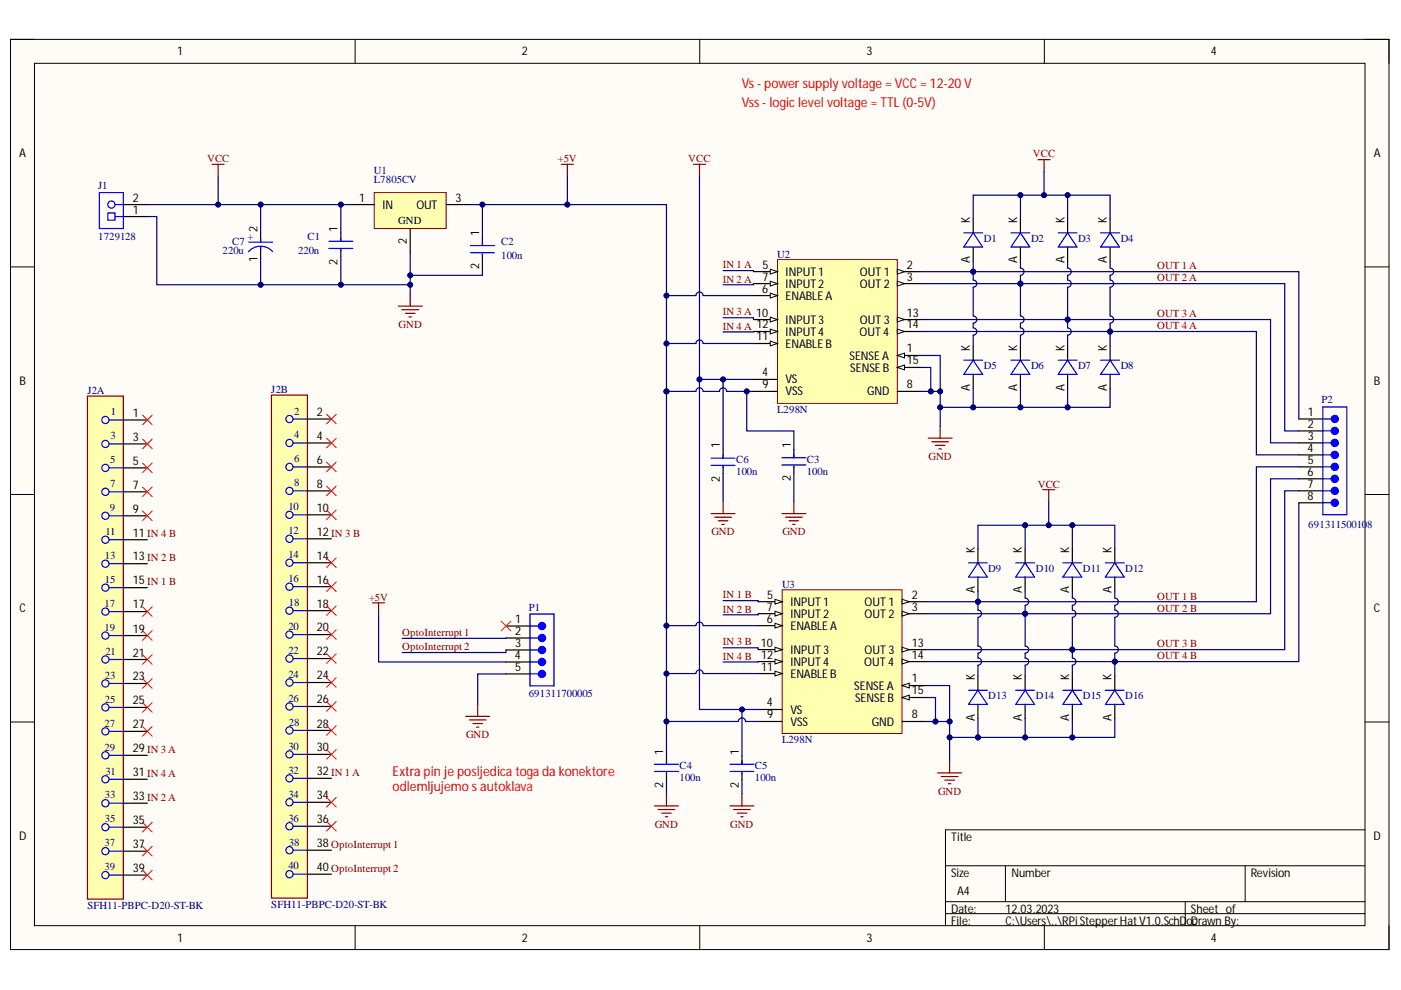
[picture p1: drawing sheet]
<svg xmlns="http://www.w3.org/2000/svg" width="297mm" height="210mm" viewBox="0 0 297 210" stroke-linecap="round" stroke-linejoin="round" font-family="sans-serif">
<defs><g id="words">
<g font-size="2.9" fill="#f00">
<text x="157.3" y="18.6">Vs - power supplyvoltage = VCC = 12-20 V</text>
<text x="157.3" y="22.6">Vss - logiclevel voltage = TTL (0-5V)</text>
<text x="83.2" y="164.6">Extra pin je posljedica toga da konektore</text>
<text x="83.2" y="167.6">odlemljujemo s autoklava</text>
</g>
<g font-size="2.5">
<text x="37.6" y="11.7">1</text>
<text x="110.6" y="11.7">2</text>
<text x="183.7" y="11.7">3</text>
<text x="256.7" y="11.7">4</text>
<text x="4.1" y="33.4">A</text>
<text x="291.3" y="33.4">A</text>
<text x="28.2" y="45.3">1</text>
<text x="28.2" y="42.8">2</text>
<text x="76.1" y="42.8">1</text>
<text x="81.1" y="44.3">IN</text>
<text x="88.3" y="44.3">OUT</text>
<text x="96.6" y="42.8">3</text>
<text x="205.6" y="47.3" transform="rotate(-90 205.6 47.3)">K</text>
<text x="215.6" y="47.3" transform="rotate(-90 215.6 47.3)">K</text>
<text x="225.7" y="47.3" transform="rotate(-90 225.7 47.3)">K</text>
<text x="234.7" y="47.3" transform="rotate(-90 234.7 47.3)">K</text>
<text x="54.6" y="49.3" transform="rotate(-90 54.6 49.3)">2</text>
<text x="71.6" y="49.1" transform="rotate(-90 71.6 49.1)">1</text>
<text x="86.3" y="51.6" transform="rotate(-90 86.3 51.6)">2</text>
<text x="101.6" y="50" transform="rotate(-90 101.6 50)">1</text>
<text x="54.6" y="55.5" transform="rotate(-90 54.6 55.5)">1</text>
<text x="71.6" y="56.1" transform="rotate(-90 71.6 56.1)">2</text>
<text x="101.6" y="57" transform="rotate(-90 101.6 57)">2</text>
<text x="161.7" y="57">5</text>
<text x="161.7" y="59.5">7</text>
<text x="166.6" y="58.5">INPUT1</text>
<text x="182.3" y="58.5">OUT1</text>
<text x="192.3" y="57">2</text>
<text x="192.3" y="59.5">3</text>
<text x="205.6" y="55.8" transform="rotate(-90 205.6 55.8)">A</text>
<text x="215.6" y="55.8" transform="rotate(-90 215.6 55.8)">A</text>
<text x="225.7" y="55.8" transform="rotate(-90 225.7 55.8)">A</text>
<text x="234.7" y="55.8" transform="rotate(-90 234.7 55.8)">A</text>
<text x="161.6" y="62">6</text>
<text x="166.6" y="63.6">ENABLEA</text>
<text x="166.6" y="61">INPUT2</text>
<text x="182.3" y="61">OUT2</text>
<text x="166.6" y="68.6">INPUT3</text>
<text x="166.6" y="71.2">INPUT4</text>
<text x="182.2" y="71.2">OUT4</text>
<text x="182.3" y="68.6">OUT3</text>
<text x="192.3" y="67.1">13</text>
<text x="192.3" y="69.6">14</text>
<text x="160.4" y="72.2">11</text>
<text x="166.6" y="73.7">ENABLEB</text>
<text x="180.1" y="76.2">SENSEA</text>
<text x="192.3" y="74.7">1</text>
<text x="192.3" y="77.2">15</text>
<text x="205.6" y="74.4" transform="rotate(-90 205.6 74.4)">K</text>
<text x="215.6" y="74.4" transform="rotate(-90 215.6 74.4)">K</text>
<text x="225.7" y="74.4" transform="rotate(-90 225.7 74.4)">K</text>
<text x="234.7" y="74.4" transform="rotate(-90 234.7 74.4)">K</text>
<text x="4.1" y="81.6">B</text>
<text x="161.6" y="79.8">4</text>
<text x="161.7" y="82.3">9</text>
<text x="166.6" y="81.3">VS</text>
<text x="166.6" y="83.8">VSS</text>
<text x="180.3" y="78.8">SENSEB</text>
<text x="183.8" y="83.8">GND</text>
<text x="192.3" y="82.3">8</text>
<text x="205.6" y="82.8" transform="rotate(-90 205.6 82.8)">A</text>
<text x="215.6" y="82.8" transform="rotate(-90 215.6 82.8)">A</text>
<text x="225.7" y="82.8" transform="rotate(-90 225.7 82.8)">A</text>
<text x="234.7" y="82.8" transform="rotate(-90 234.7 82.8)">A</text>
<text x="291.3" y="81.6">B</text>
<text x="28.2" y="88.4">1</text>
<text x="67.2" y="88.2">2</text>
<text x="277.3" y="88.2">1</text>
<text x="28.2" y="93.5">3</text>
<text x="67.2" y="93.3">4</text>
<text x="152.6" y="95.1" transform="rotate(-90 152.6 95.1)">1</text>
<text x="167.7" y="95" transform="rotate(-90 167.7 95)">1</text>
<text x="277.2" y="95.8">4</text>
<text x="277.3" y="90.7">2</text>
<text x="277.3" y="93.2">3</text>
<text x="28.2" y="98.6">5</text>
<text x="67.2" y="98.4">6</text>
<text x="277.2" y="100.8">6</text>
<text x="277.3" y="98.3">5</text>
<text x="28.2" y="103.6">7</text>
<text x="67.2" y="103.5">8</text>
<text x="152.6" y="102.1" transform="rotate(-90 152.6 102.1)">2</text>
<text x="167.7" y="102" transform="rotate(-90 167.7 102)">2</text>
<text x="277.2" y="103.4">7</text>
<text x="277.2" y="106">8</text>
<text x="28.2" y="108.7">9</text>
<text x="28.2" y="113.8">11 IN 4 B</text>
<text x="67.2" y="108.5">10</text>
<text x="67.2" y="113.6">12IN 3 B</text>
<text x="28.2" y="118.8">13IN 2 B</text>
<text x="67.2" y="118.7">14</text>
<text x="206.7" y="117.3" transform="rotate(-90 206.7 117.3)">K</text>
<text x="216.6" y="117.3" transform="rotate(-90 216.6 117.3)">K</text>
<text x="226.7" y="117.3" transform="rotate(-90 226.7 117.3)">K</text>
<text x="235.7" y="117.3" transform="rotate(-90 235.7 117.3)">K</text>
<text x="28.2" y="123.9">15IN 1 B</text>
<text x="67.2" y="123.7">16</text>
<text x="206.7" y="125.8" transform="rotate(-90 206.7 125.8)">A</text>
<text x="216.6" y="125.8" transform="rotate(-90 216.6 125.8)">A</text>
<text x="226.7" y="125.8" transform="rotate(-90 226.7 125.8)">A</text>
<text x="235.7" y="125.8" transform="rotate(-90 235.7 125.8)">A</text>
<text x="4.1" y="129.8">C</text>
<text x="28.2" y="129">17</text>
<text x="67.2" y="128.8">18</text>
<text x="162.6" y="129.5">7</text>
<text x="162.7" y="127">5</text>
<text x="167.6" y="128.5">INPUT1</text>
<text x="167.6" y="131">INPUT2</text>
<text x="183.3" y="128.5">OUT1</text>
<text x="183.3" y="131">OUT2</text>
<text x="193.3" y="127">2</text>
<text x="193.3" y="129.5">3</text>
<text x="291.3" y="129.8">C</text>
<text x="28.2" y="134.1">19</text>
<text x="67.2" y="133.9">20</text>
<text x="109.2" y="132.1">1</text>
<text x="109.2" y="134.6">2</text>
<text x="109.2" y="137.2">3</text>
<text x="161.3" y="137.1">10</text>
<text x="162.6" y="132">6</text>
<text x="167.6" y="133.5">ENABLEA</text>
<text x="193.3" y="137.1">13</text>
<text x="28.2" y="139.2">21</text>
<text x="67.2" y="139">22</text>
<text x="109.1" y="139.7">4</text>
<text x="109.2" y="142.2">5</text>
<text x="161.4" y="142.2">11</text>
<text x="161.4" y="139.6">12</text>
<text x="167.6" y="138.6">INPUT3</text>
<text x="167.6" y="143.7">ENABLEB</text>
<text x="167.6" y="141.2">INPUT4</text>
<text x="183.2" y="141.2">OUT4</text>
<text x="183.3" y="138.6">OUT3</text>
<text x="193.3" y="139.6">14</text>
<text x="28.2" y="144.3">23</text>
<text x="28.2" y="149.4">25</text>
<text x="67.2" y="144">24</text>
<text x="67.2" y="149.1">26</text>
<text x="162.6" y="149.8">4</text>
<text x="181.1" y="146.2">SENSEA</text>
<text x="181.3" y="148.8">SENSEB</text>
<text x="193.3" y="144.7">1</text>
<text x="193.3" y="147.2">15</text>
<text x="206.7" y="144.3" transform="rotate(-90 206.7 144.3)">K</text>
<text x="216.6" y="144.3" transform="rotate(-90 216.6 144.3)">K</text>
<text x="226.7" y="144.3" transform="rotate(-90 226.7 144.3)">K</text>
<text x="235.7" y="144.3" transform="rotate(-90 235.7 144.3)">K</text>
<text x="28.2" y="154.4">27</text>
<text x="67.2" y="154.3">28</text>
<text x="162.7" y="152.3">9</text>
<text x="167.6" y="151.3">VS</text>
<text x="167.6" y="153.8">VSS</text>
<text x="184.8" y="153.8">GND</text>
<text x="193.3" y="152.3">8</text>
<text x="206.7" y="152.8" transform="rotate(-90 206.7 152.8)">A</text>
<text x="216.6" y="152.8" transform="rotate(-90 216.6 152.8)">A</text>
<text x="226.7" y="152.8" transform="rotate(-90 226.7 152.8)">A</text>
<text x="235.7" y="152.8" transform="rotate(-90 235.7 152.8)">A</text>
<text x="28.2" y="159.5">29IN 3 A</text>
<text x="67.2" y="159.3">30</text>
<text x="140.6" y="160" transform="rotate(-90 140.6 160)">1</text>
<text x="156.7" y="160" transform="rotate(-90 156.7 160)">1</text>
<text x="28.2" y="164.6">31 IN 4 A</text>
<text x="67.2" y="164.4">32IN 1 A</text>
<text x="140.6" y="167" transform="rotate(-90 140.6 167)">2</text>
<text x="156.7" y="167" transform="rotate(-90 156.7 167)">2</text>
<text x="28.2" y="169.6">33IN 2 A</text>
<text x="67.2" y="169.5">34</text>
<text x="4.1" y="178.1">D</text>
<text x="28.2" y="174.7">35</text>
<text x="28.2" y="179.8">37</text>
<text x="67.2" y="174.5">36</text>
<text x="67.2" y="179.6">38OptoInterrupt 1</text>
<text x="201.7" y="178.3">Title</text>
<text x="291.2" y="178.1">D</text>
<text x="28.2" y="184.9">39</text>
<text x="67.2" y="184.7">40OptoInterrupt 2</text>
<text x="201.7" y="185.9">Size</text>
<text x="214.4" y="185.9">Number</text>
<text x="265.2" y="185.9">Revision</text>
<text x="202.9" y="189.8">A4</text>
<text x="201.7" y="193.6">Date:</text>
<text x="201.7" y="196.1">File:</text>
<text x="213.2" y="193.6">12.03.2023</text>
<text x="213.2" y="196.1">C:\Users\..\RPiStepperHatV1.0.SchD</text>
<text x="251.5" y="196.1">oDrawn By:</text>
<text x="252.5" y="193.6">Sheet of</text>
<text x="252.8" y="196.1">c</text>
<text x="37.6" y="199.6">1</text>
<text x="110.6" y="199.6">2</text>
<text x="183.7" y="199.6">3</text>
<text x="256.7" y="199.6">4</text>
</g>
<g font-size="2.3" fill="#800000">
<text x="43.9" y="34.4">VCC</text>
<text x="118.3" y="34.4">+5V</text>
<text x="145.9" y="34.4">VCC</text>
<text x="219" y="33.4">VCC</text>
<text x="153.3" y="56.9">IN 1 A</text>
<text x="153.3" y="59.9">IN 2 A</text>
<text x="245.3" y="57.1">OUT 1 A</text>
<text x="245.3" y="59.7">OUT 2 A</text>
<text x="84.5" y="69.5">GND</text>
<text x="153.3" y="66.9">IN 3 A 10</text>
<text x="153.3" y="69.9">IN 4 A 12</text>
<text x="245.3" y="67.3">OUT 3 A</text>
<text x="245.3" y="69.8">OUT 4 A</text>
<text x="196.9" y="97.5">GND</text>
<text x="220" y="103.4">VCC</text>
<text x="150.8" y="113.5">GND</text>
<text x="165.9" y="113.5">GND</text>
<text x="78.2" y="127.4">+5V</text>
<text x="153.3" y="126.9">IN 1 B</text>
<text x="153.3" y="129.9">IN 2 B</text>
<text x="245.3" y="127.1">OUT 1 B</text>
<text x="245.3" y="129.7">OUT 2 B</text>
<text x="85.3" y="134.9">OptoInterrupt 1</text>
<text x="85.3" y="137.9">OptoInterrupt 2</text>
<text x="153.3" y="136.8">IN 3 B</text>
<text x="245.3" y="137.3">OUT 3 B</text>
<text x="153.3" y="139.9">IN 4 B</text>
<text x="245.3" y="139.8">OUT 4 B</text>
<text x="98.8" y="156.5">GND</text>
<text x="198.9" y="168.5">GND</text>
<text x="138.8" y="175.5">GND</text>
<text x="154.8" y="175.5">GND</text>
</g>
<g font-size="2.3" fill="#000080">
<text x="20.8" y="40.1">J1</text>
<text x="79.3" y="36.9">U1</text>
<text x="79.3" y="38.9">L7805CV</text>
<text x="20.8" y="50.8">1729128</text>
<text x="47.2" y="53.9">220u</text>
<text x="49.2" y="51.9">C7</text>
<text x="52.4" y="50.9">+</text>
<text x="63.2" y="53.9">220n</text>
<text x="65.2" y="50.9">C1</text>
<text x="106.3" y="51.9">C2</text>
<text x="208.6" y="51.2">D1</text>
<text x="218.6" y="51.2">D2</text>
<text x="228.6" y="51.2">D3</text>
<text x="237.6" y="51.2">D4</text>
<text x="106.3" y="54.9">100n</text>
<text x="164.8" y="54.6">U2</text>
<text x="18.5" y="83.5">J2A</text>
<text x="57.5" y="83.3">J2B</text>
<text x="208.6" y="78.2">D5</text>
<text x="218.6" y="78.2">D6</text>
<text x="228.6" y="78.2">D7</text>
<text x="237.6" y="78.2">D8</text>
<text x="23.5" y="88.1">1</text>
<text x="62.3" y="87.9">2</text>
<text x="164.8" y="87.6">L298N</text>
<text x="280.2" y="85.5">P2</text>
<text x="23.4" y="93.1">3</text>
<text x="62.3" y="93">4</text>
<text x="23.3" y="98.2">5</text>
<text x="62.3" y="98">6</text>
<text x="156.1" y="98.2">C6</text>
<text x="156.1" y="100.7">100n</text>
<text x="171.1" y="98.1">C3</text>
<text x="171.1" y="100.7">100n</text>
<text x="23.3" y="103.3">7</text>
<text x="62.3" y="103.1">8</text>
<text x="22.3" y="113.4">11</text>
<text x="23.3" y="108.4">9</text>
<text x="61.2" y="108.2">10</text>
<text x="61.2" y="113.3">12</text>
<text x="277.4" y="111.9">69131150010</text>
<text x="289.9" y="111.9">8</text>
<text x="22.2" y="118.5">13</text>
<text x="61.2" y="118.3">14</text>
<text x="22.2" y="123.6">15</text>
<text x="61.2" y="123.4">16</text>
<text x="165.8" y="124.6">U3</text>
<text x="209.5" y="121.2">D9</text>
<text x="219.6" y="121.2">D10</text>
<text x="229.6" y="121.2">D11</text>
<text x="238.6" y="121.2">D12</text>
<text x="22.2" y="128.7">17</text>
<text x="61.2" y="128.5">18</text>
<text x="112.1" y="129.5">P1</text>
<text x="22.2" y="133.8">19</text>
<text x="61.2" y="133.5">20</text>
<text x="22.2" y="143.9">23</text>
<text x="22.3" y="138.9">21</text>
<text x="61.2" y="138.6">22</text>
<text x="61.2" y="143.7">24</text>
<text x="22.2" y="149">25</text>
<text x="61.2" y="148.8">26</text>
<text x="112.1" y="147.7">691311700005</text>
<text x="209.5" y="148.2">D13</text>
<text x="219.6" y="148.2">D14</text>
<text x="229.6" y="148.2">D15</text>
<text x="238.6" y="148.2">D16</text>
<text x="22.2" y="154.1">27</text>
<text x="61.2" y="153.9">28</text>
<text x="22.2" y="159.2">29</text>
<text x="61.2" y="159">30</text>
<text x="165.8" y="157.5">L298N</text>
<text x="22.3" y="164.2">31</text>
<text x="61.2" y="164.1">32</text>
<text x="144.1" y="163.1">C4</text>
<text x="144.1" y="165.7">100n</text>
<text x="160.1" y="163.1">C5</text>
<text x="160.1" y="165.7">100n</text>
<text x="22.2" y="169.3">33</text>
<text x="61.2" y="169.1">34</text>
<text x="22.2" y="179.4">37</text>
<text x="22.2" y="174.4">35</text>
<text x="61.2" y="174.2">36</text>
<text x="61.2" y="179.3">38</text>
<text x="22.2" y="184.5">39</text>
<text x="61.2" y="184.3">40</text>
<text x="18.5" y="192.7">SFH11-PBPC-D20-ST-BK</text>
<text x="57.5" y="192.5">SFH11-PBPC-D20-ST-BK</text>
</g>
<text font-size="2.3" x="84.4" y="47.5">GND</text>
</g></defs>
<path d="M2.2 8.4h292.3v192.9h-292.3z" fill-rule="evenodd" fill="#fffcf8"/>
<path d="M2.2 8.4h292.3v192.9h-292.3z" fill="none" stroke="#000" stroke-width=".21"/>
<path d="M7.3 13.4h282.1v182.9h-282.1z" fill-rule="evenodd" fill="#fffcf8"/>
<g fill="none" stroke="#000" stroke-width=".21">
<path d="M2.2 8.3h5.1M7.3 13.4h282.1v182.9h-282.1zM75.3 8.3v5.1M148.4 8.3v5.1M221.4 8.4v5M289.4 8.4h5.1v5M2.2 56.6h5.1M289.4 56.6h5.1M2.2 104.8h5.1M289.4 104.8h5.1M2.2 153.1h5.1M289.4 153.1h5.1"/>
<path d="M289.4 175.9h-88.9v20.4M75.3 196.3v5M148.4 196.3v5M200.5 183.6h88.9M200.5 191.2h88.9M200.5 193.7h88.9M213.2 183.6v7.6M221.4 196.3v5M251.3 191.2v5.1M264 183.6v7.6M294.5 196.3v5"/>
</g>
<path d="M164.8 55.1h25.5v30.4h-25.5z" fill-rule="evenodd" fill="#ffffb0"/>
<path d="M164.8 55.1h25.5v30.4h-25.5z" fill="none" stroke="#800000" stroke-width=".21"/>
<path d="M190.3 75.4h5" fill="none" stroke="#000" stroke-width=".25"/>
<path d="M190.3 75.4l1.5-.5v1z" fill="#f8fcff"/>
<path d="M190.3 75.4l1.5-.5v1z" fill="none" stroke="#000" stroke-width=".21"/>
<path d="M159.8 67.8h5" fill="none" stroke="#000" stroke-width=".25"/>
<path d="M163.3 67.2l1.5 .6-1.5 .5z" fill="#f8fcff"/>
<path d="M163.3 67.2l1.5 .6-1.5 .5z" fill="none" stroke="#000" stroke-width=".21"/>
<path d="M159.8 72.8h5" fill="none" stroke="#000" stroke-width=".25"/>
<path d="M163.3 72.3l1.5 .5-1.5 .5z" fill="#f8fcff"/>
<path d="M163.3 72.3l1.5 .5-1.5 .5z" fill="none" stroke="#000" stroke-width=".21"/>
<path d="M159.8 70.3h5" fill="none" stroke="#000" stroke-width=".25"/>
<path d="M163.3 69.8l1.5 .5-1.5 .5z" fill="#f8fcff"/>
<path d="M163.3 69.8l1.5 .5-1.5 .5z" fill="none" stroke="#000" stroke-width=".21"/>
<path d="M190.3 67.8h5" fill="none" stroke="#000" stroke-width=".25"/>
<path d="M190.3 67.2l1.5 .6-1.5 .5z" fill="#f8fcff"/>
<path d="M190.3 67.2l1.5 .6-1.5 .5z" fill="none" stroke="#000" stroke-width=".21"/>
<path d="M190.3 70.3h5" fill="none" stroke="#000" stroke-width=".25"/>
<path d="M190.3 69.8l1.5 .5-1.5 .5z" fill="#f8fcff"/>
<path d="M190.3 69.8l1.5 .5-1.5 .5z" fill="none" stroke="#000" stroke-width=".21"/>
<path d="M190.3 77.9h5" fill="none" stroke="#000" stroke-width=".25"/>
<path d="M190.3 77.9l1.5-.5v1z" fill="#f8fcff"/>
<path d="M190.3 77.9l1.5-.5v1z" fill="none" stroke="#000" stroke-width=".21"/>
<path d="M190.3 57.6h5" fill="none" stroke="#000" stroke-width=".25"/>
<path d="M190.3 57.1l1.5 .5-1.5 .5z" fill="#f8fcff"/>
<path d="M190.3 57.1l1.5 .5-1.5 .5z" fill="none" stroke="#000" stroke-width=".21"/>
<path d="M190.3 60.1h5" fill="none" stroke="#000" stroke-width=".25"/>
<path d="M190.3 59.6l1.5 .5-1.5 .5z" fill="#f8fcff"/>
<path d="M190.3 59.6l1.5 .5-1.5 .5z" fill="none" stroke="#000" stroke-width=".21"/>
<path d="M159.8 57.6h5M159.8 80.4h5" fill="none" stroke="#000" stroke-width=".25"/>
<path d="M163.3 57.1l1.5 .5-1.5 .5z" fill="#f8fcff"/>
<path d="M163.3 57.1l1.5 .5-1.5 .5z" fill="none" stroke="#000" stroke-width=".21"/>
<path d="M159.8 62.7h5" fill="none" stroke="#000" stroke-width=".25"/>
<path d="M163.3 62.2l1.5 .5-1.5 .5z" fill="#f8fcff"/>
<path d="M163.3 62.2l1.5 .5-1.5 .5z" fill="none" stroke="#000" stroke-width=".21"/>
<path d="M159.8 60.1h5" fill="none" stroke="#000" stroke-width=".25"/>
<path d="M163.3 59.6l1.5 .5-1.5 .5z" fill="#f8fcff"/>
<path d="M163.3 59.6l1.5 .5-1.5 .5z" fill="none" stroke="#000" stroke-width=".21"/>
<path d="M159.8 83h5M190.3 83h5" fill="none" stroke="#000" stroke-width=".25"/>
<path d="M79.3 40.8h15.3v7.7h-15.3z" fill-rule="evenodd" fill="#ffffb0"/>
<path d="M79.3 40.8h15.3v7.7h-15.3z" fill="none" stroke="#800000" stroke-width=".21"/>
<path d="M74.3 43.4h5M87 48.5v5M94.6 43.4h5.1" fill="none" stroke="#000" stroke-width=".25"/>
<path d="M165.8 125h25.5v30.5h-25.5z" fill-rule="evenodd" fill="#ffffb0"/>
<path d="M165.8 125h25.5v30.5h-25.5z" fill="none" stroke="#800000" stroke-width=".21"/>
<path d="M191.3 145.4h5" fill="none" stroke="#000" stroke-width=".25"/>
<path d="M191.3 145.4l1.5-.6v1.1z" fill="#f8fcff"/>
<path d="M191.3 145.4l1.5-.6v1.1z" fill="none" stroke="#000" stroke-width=".21"/>
<path d="M160.8 137.7h5" fill="none" stroke="#000" stroke-width=".25"/>
<path d="M164.3 137.2l1.5 .5-1.5 .5z" fill="#f8fcff"/>
<path d="M164.3 137.2l1.5 .5-1.5 .5z" fill="none" stroke="#000" stroke-width=".21"/>
<path d="M160.8 142.8h5" fill="none" stroke="#000" stroke-width=".25"/>
<path d="M164.3 142.3l1.5 .5-1.5 .5z" fill="#f8fcff"/>
<path d="M164.3 142.3l1.5 .5-1.5 .5z" fill="none" stroke="#000" stroke-width=".21"/>
<path d="M160.8 140.3h5" fill="none" stroke="#000" stroke-width=".25"/>
<path d="M164.3 139.8l1.5 .5-1.5 .5z" fill="#f8fcff"/>
<path d="M164.3 139.8l1.5 .5-1.5 .5z" fill="none" stroke="#000" stroke-width=".21"/>
<path d="M191.3 137.7h5" fill="none" stroke="#000" stroke-width=".25"/>
<path d="M191.3 137.2l1.5 .5-1.5 .5z" fill="#f8fcff"/>
<path d="M191.3 137.2l1.5 .5-1.5 .5z" fill="none" stroke="#000" stroke-width=".21"/>
<path d="M191.3 140.3h5" fill="none" stroke="#000" stroke-width=".25"/>
<path d="M191.3 139.8l1.5 .5-1.5 .5z" fill="#f8fcff"/>
<path d="M191.3 139.8l1.5 .5-1.5 .5z" fill="none" stroke="#000" stroke-width=".21"/>
<path d="M191.3 147.9h5" fill="none" stroke="#000" stroke-width=".25"/>
<path d="M191.3 147.9l1.5-.5v1z" fill="#f8fcff"/>
<path d="M191.3 147.9l1.5-.5v1z" fill="none" stroke="#000" stroke-width=".21"/>
<path d="M191.3 127.6h5" fill="none" stroke="#000" stroke-width=".25"/>
<path d="M191.3 127.1l1.5 .5-1.5 .5z" fill="#f8fcff"/>
<path d="M191.3 127.1l1.5 .5-1.5 .5z" fill="none" stroke="#000" stroke-width=".21"/>
<path d="M191.3 130.1h5" fill="none" stroke="#000" stroke-width=".25"/>
<path d="M191.3 129.6l1.5 .5-1.5 .5z" fill="#f8fcff"/>
<path d="M191.3 129.6l1.5 .5-1.5 .5z" fill="none" stroke="#000" stroke-width=".21"/>
<path d="M160.8 127.6h5M160.8 150.4h5" fill="none" stroke="#000" stroke-width=".25"/>
<path d="M164.3 127.1l1.5 .5-1.5 .5z" fill="#f8fcff"/>
<path d="M164.3 127.1l1.5 .5-1.5 .5z" fill="none" stroke="#000" stroke-width=".21"/>
<path d="M160.8 132.7h5" fill="none" stroke="#000" stroke-width=".25"/>
<path d="M164.3 132.1l1.5 .6-1.5 .5z" fill="#f8fcff"/>
<path d="M164.3 132.1l1.5 .6-1.5 .5z" fill="none" stroke="#000" stroke-width=".21"/>
<path d="M160.8 130.1h5" fill="none" stroke="#000" stroke-width=".25"/>
<path d="M164.3 129.6l1.5 .5-1.5 .5z" fill="#f8fcff"/>
<path d="M164.3 129.6l1.5 .5-1.5 .5z" fill="none" stroke="#000" stroke-width=".21"/>
<path d="M72.3 49.4v1.8M72.3 52.9v1.6M102.3 50.3v1.8M102.3 53.9v1.5M168.3 95.3v1.8M168.3 98.8v1.6M160.8 153h5M191.3 153h5M141.3 160.3v1.7M141.3 163.8v1.5M157.3 160.3v1.7M157.3 163.8v1.5" fill="none" stroke="#000" stroke-width=".25"/>
<g fill="none" stroke="#800000" stroke-width=".25">
<path d="M45 34.8h2.5M46.3 34.8v2.6M119 34.8h2.6M120.3 34.8v2.6M147 34.8h2.6M148.3 34.8v2.6M220.1 33.8h2.5M221.4 33.8v2.6M196.8 92.9h5.1M197.6 93.7h3.5M198.3 94.4h2.1M199.1 95.2h.5"/>
<path d="M199.3 90.4v2.5M165.8 108.9h5.1M166.5 109.7h3.6M167.3 110.4h2M168.1 111.2h.5M168.3 106.4v2.5M221.1 103.8h2.5M222.3 103.8v2.6M138.8 170.9h5M139.5 171.6h3.6M140.3 172.4h2M141.1 173.2h.5"/>
<path d="M141.3 168.3v2.6M154.8 170.9h5.1M155.5 171.6h3.6M156.3 172.4h2M157.1 173.2h.5M157.3 168.3v2.6M198.8 163.9h5.1M199.6 164.6h3.5M200.3 165.4h2.1M201.1 166.2h.5M201.3 161.4v2.5"/>
</g>
<g fill="none" stroke="#00f" stroke-width=".25">
<path d="M69.7 51.2h5.1M69.7 52.7h5.1M72.3 50.4v.8M72.3 52.9v.3M99.7 52.1h5.1M99.7 53.6h5.1M102.3 51.3v.8M102.3 53.9v.2M165.8 97.1h5.1M165.8 98.6h5.1M168.3 96.3v.8M168.3 98.8v.3"/>
<path d="M138.8 162h5M138.8 163.6h5M141.3 161.3v.7M141.3 163.8v.3M154.8 162h5.1M154.8 163.6h5.1M157.3 161.3v.7M157.3 163.8v.3"/>
</g>
<path d="M18.5 84h7.7v106.6h-7.7z" fill-rule="evenodd" fill="#ffffb0"/>
<path d="M18.5 84h7.7v106.6h-7.7z" fill="none" stroke="#800000" stroke-width=".25"/>
<g fill="none" stroke="#00f" stroke-width=".25">
<path d="M23.1 89h3.1M23.1 94.1h3.1M23.1 99.2h3.1M23.1 104.3h3.1M23.1 109.4h3.1M23.1 114.4h3.1M23.1 119.5h3.1M23.1 124.6h3.1M23.1 129.7h3.1M23.1 134.8h3.1M23.1 139.8h3.1M23.1 144.9h3.1"/>
<path d="M23.1 150h3.1M23.1 155.1h3.1M23.1 160.1h3.1M23.1 165.2h3.1M23.1 170.3h3.1M23.1 175.4h3.1M23.1 180.5h3.1M23.1 185.5h3.1"/>
<circle cx="22.3" cy="94.1" r=".76"/>
<circle cx="22.3" cy="99.2" r=".76"/>
<circle cx="22.3" cy="89" r=".76"/>
<circle cx="22.3" cy="104.3" r=".76"/>
<circle cx="22.3" cy="119.5" r=".76"/>
<circle cx="22.3" cy="109.4" r=".76"/>
<circle cx="22.3" cy="114.4" r=".76"/>
<circle cx="22.3" cy="134.8" r=".76"/>
<circle cx="22.3" cy="139.8" r=".76"/>
<circle cx="22.3" cy="124.6" r=".76"/>
<circle cx="22.3" cy="129.7" r=".76"/>
<circle cx="22.3" cy="155.1" r=".76"/>
<circle cx="22.3" cy="150" r=".76"/>
<circle cx="22.3" cy="144.9" r=".76"/>
<circle cx="22.3" cy="165.2" r=".76"/>
<circle cx="22.3" cy="170.3" r=".76"/>
<circle cx="22.3" cy="160.1" r=".76"/>
<circle cx="22.3" cy="175.4" r=".76"/>
<circle cx="22.3" cy="180.5" r=".76"/>
<circle cx="22.3" cy="185.5" r=".76"/>
</g>
<g fill="none" stroke="#000" stroke-width=".25">
<path d="M26.2 89h5M26.2 94.1h5M26.2 99.2h5M26.2 104.3h5M26.2 109.4h5M26.2 114.4h5M26.2 119.5h5M26.2 124.6h5M26.2 129.7h5M26.2 134.8h5M26.2 139.8h5M26.2 144.9h5"/>
<path d="M26.2 150h5M26.2 155.1h5M26.2 160.1h5M26.2 165.2h5M26.2 170.3h5M26.2 175.4h5M26.2 180.5h5M26.2 185.5h5"/>
</g>
<path d="M57.6 83.8h7.6v106.6h-7.6z" fill-rule="evenodd" fill="#ffffb0"/>
<path d="M84.4 64.9h5.1M85.2 65.7h3.6M86 66.4h2M86.7 67.2h.5M87 62.4v2.5M57.6 83.8h7.6v106.6h-7.6zM150.8 108.9h5M151.5 109.7h3.6M152.3 110.4h2M153.1 111.2h.5M153.3 106.4v2.5" fill="none" stroke="#800000" stroke-width=".25"/>
<g fill="none" stroke="#00f" stroke-width=".25">
<path d="M21.1 40.8h5.1v7.7h-5.1zM24.4 43.4h1.8M24.4 45.9h1.8M62.1 88.8h3.1M62.1 93.9h3.1M62.1 99h3.1M150.8 97.1h5M150.8 98.7h5M153.3 96.4v.7M153.3 98.9v.3M62.1 104.1h3.1M62.1 109.2h3.1"/>
<path d="M62.1 114.2h3.1M62.1 119.3h3.1M62.1 124.4h3.1M62.1 129.5h3.1M62.1 134.6h3.1M62.1 139.6h3.1M62.1 144.7h3.1M62.1 149.8h3.1M62.1 154.9h3.1M62.1 159.9h3.1M62.1 165h3.1M62.1 170.1h3.1"/>
<path d="M62.1 175.2h3.1M62.1 180.3h3.1M62.1 185.3h3.1"/>
<circle cx="61.4" cy="88.8" r=".76"/>
<circle cx="61.4" cy="93.9" r=".76"/>
<circle cx="61.4" cy="99" r=".76"/>
<circle cx="61.4" cy="109.2" r=".76"/>
<circle cx="61.4" cy="104.1" r=".76"/>
<circle cx="61.4" cy="119.3" r=".76"/>
<circle cx="61.4" cy="114.2" r=".76"/>
<circle cx="61.4" cy="124.4" r=".76"/>
<circle cx="61.4" cy="134.6" r=".76"/>
<circle cx="61.4" cy="139.6" r=".76"/>
<circle cx="61.4" cy="129.5" r=".76"/>
<circle cx="61.4" cy="159.9" r=".76"/>
<circle cx="61.4" cy="144.7" r=".76"/>
<circle cx="61.4" cy="149.8" r=".76"/>
<circle cx="61.4" cy="154.9" r=".76"/>
<circle cx="61.4" cy="165" r=".76"/>
<circle cx="61.4" cy="170.1" r=".76"/>
<circle cx="61.4" cy="175.2" r=".76"/>
<circle cx="61.4" cy="180.3" r=".76"/>
<circle cx="61.4" cy="185.3" r=".76"/>
</g>
<g fill="none" stroke="#000" stroke-width=".25">
<path d="M26.2 45.9h5M26.2 43.4h5M65.2 88.8h5.1M65.2 93.9h5.1M65.2 99h5.1M153.3 95.4v1.7M153.3 98.9v1.5M65.2 104.1h5.1M65.2 109.2h5.1M65.2 114.2h5.1M65.2 119.3h5.1M65.2 124.4h5.1"/>
<path d="M65.2 129.5h5.1M65.2 134.6h5.1M65.2 139.6h5.1M65.2 144.7h5.1M65.2 149.8h5.1M65.2 154.9h5.1M65.2 159.9h5.1M65.2 165h5.1M65.2 170.1h5.1M65.2 175.2h5.1M65.2 180.3h5.1M65.2 185.3h5.1"/>
</g>
<circle cx="23.6" cy="43.4" r=".76" fill="#fff"/>
<g fill="none" stroke="#00f" stroke-width=".25">
<path d="M22.9 45.2h1.5v1.5h-1.5zM112.4 132.7h1.7M112.4 135.3h1.7M112.4 137.8h1.7M112.4 130.2h5v15.2h-5zM112.4 140.4h1.7M112.4 142.9h1.7"/>
<circle cx="23.6" cy="43.4" r=".76"/>
</g>
<path d="M107.3 132.7h5.1M107.3 135.3h5.1M107.3 137.8h5.1M107.3 140.4h5.1M107.3 142.9h5.1" fill="none" stroke="#000" stroke-width=".25"/>
<circle cx="114.9" cy="135.3" r=".76" fill="#00f"/>
<circle cx="114.9" cy="135.3" r=".76" fill="none" stroke="#00f" stroke-width=".25"/>
<circle cx="114.9" cy="137.8" r=".76" fill="#00f"/>
<circle cx="114.9" cy="137.8" r=".76" fill="none" stroke="#00f" stroke-width=".25"/>
<circle cx="114.9" cy="140.4" r=".76" fill="#00f"/>
<circle cx="114.9" cy="140.4" r=".76" fill="none" stroke="#00f" stroke-width=".25"/>
<circle cx="114.9" cy="142.9" r=".76" fill="#00f"/>
<circle cx="114.9" cy="142.9" r=".76" fill="none" stroke="#00f" stroke-width=".25"/>
<circle cx="114.9" cy="132.7" r=".76" fill="#00f"/>
<g fill="none" stroke="#00f" stroke-width=".25">
<path d="M280.5 88.8h1.7M280.5 91.4h1.7M280.5 93.9h1.7M280.5 96.4h1.7M280.5 99h1.7M280.5 86.3h5v22.8h-5zM280.5 101.5h1.7M280.5 104.1h1.7M280.5 106.6h1.7"/>
<circle cx="114.9" cy="132.7" r=".76"/>
</g>
<path d="M98.7 151.9h5.1M99.5 152.7h3.6M100.3 153.4h2M101 154.2h.5M101.3 149.4v2.5" fill="none" stroke="#800000" stroke-width=".25"/>
<g fill="none" stroke="#f00" stroke-width=".21">
<path d="M69.2 87.8l2.1 2.1M69.2 92.9l2.1 2M69.2 98l2.1 2M71.3 87.8l-2.1 2.1M71.3 92.9l-2.1 2M71.3 98l-2.1 2M69.2 103.1l2.1 2M69.2 108.1l2.1 2.1M69.2 118.3l2.1 2M71.3 103.1l-2.1 2M71.3 108.1l-2.1 2.1M71.3 118.3l-2.1 2"/>
<path d="M69.2 123.4l2.1 2M69.2 128.5l2.1 2M69.2 133.5l2.1 2.1M69.2 138.6l2.1 2M71.3 123.4l-2.1 2M71.3 128.5l-2.1 2M71.3 133.5l-2.1 2.1M71.3 138.6l-2.1 2M69.2 143.7l2.1 2M69.2 148.8l2.1 2M69.2 153.9l2.1 2M69.2 158.9l2.1 2.1"/>
<path d="M71.3 143.7l-2.1 2M71.3 148.8l-2.1 2M71.3 153.9l-2.1 2M71.3 158.9l-2.1 2.1M69.2 169.1l2.1 2M69.3 174.2l2 2M71.3 169.1l-2.1 2M71.3 174.2l-2 2"/>
</g>
<path d="M275.4 88.8h5.1M275.4 91.4h5.1M275.4 93.9h5.1M275.4 96.4h5.1M275.4 99h5.1M275.4 101.5h5.1M275.4 104.1h5.1M275.4 106.6h5.1" fill="none" stroke="#000" stroke-width=".25"/>
<circle cx="283" cy="91.4" r=".76" fill="#00f"/>
<circle cx="283" cy="91.4" r=".76" fill="none" stroke="#00f" stroke-width=".25"/>
<circle cx="283" cy="93.9" r=".76" fill="#00f"/>
<circle cx="283" cy="93.9" r=".76" fill="none" stroke="#00f" stroke-width=".25"/>
<circle cx="283" cy="96.4" r=".76" fill="#00f"/>
<circle cx="283" cy="96.4" r=".76" fill="none" stroke="#00f" stroke-width=".25"/>
<circle cx="283" cy="99" r=".76" fill="#00f"/>
<circle cx="283" cy="99" r=".76" fill="none" stroke="#00f" stroke-width=".25"/>
<circle cx="283" cy="101.5" r=".76" fill="#00f"/>
<circle cx="283" cy="101.5" r=".76" fill="none" stroke="#00f" stroke-width=".25"/>
<circle cx="283" cy="104.1" r=".76" fill="#00f"/>
<circle cx="283" cy="104.1" r=".76" fill="none" stroke="#00f" stroke-width=".25"/>
<circle cx="283" cy="106.6" r=".76" fill="#00f"/>
<circle cx="283" cy="106.6" r=".76" fill="none" stroke="#00f" stroke-width=".25"/>
<circle cx="283" cy="88.8" r=".76" fill="#00f"/>
<g fill="none" stroke="#00f" stroke-width=".25">
<path d="M52.7 53.4a3.4 3.4 0 0 1 5.1 0M52.7 51.3h5.1M55.3 50.6v.7M55.3 52.3v.5"/>
<circle cx="283" cy="88.8" r=".76"/>
</g>
<g fill="none" stroke="#f00" stroke-width=".21">
<path d="M30.2 88l2.1 2.1M30.2 93.1l2.1 2M30.2 98.2l2.1 2M32.3 88l-2.1 2.1M32.3 93.1l-2.1 2M32.3 98.2l-2.1 2M30.2 103.3l2.1 2M30.2 108.3l2.1 2.1M32.3 103.3l-2.1 2M32.3 108.3l-2.1 2.1M30.2 128.7l2.1 2M30.2 133.7l2.1 2.1"/>
<path d="M30.2 138.8l2.1 2M32.3 128.7l-2.1 2M32.3 133.7l-2.1 2.1M32.3 138.8l-2.1 2M30.2 143.9l2.1 2M30.2 154.1l2.1 2M30.2 149l2.1 2M32.3 143.9l-2.1 2M32.3 154.1l-2.1 2M32.3 149l-2.1 2M30.2 174.4l2.1 2M30.2 179.5l2.1 2"/>
<path d="M32.3 174.4l-2.1 2M32.3 179.5l-2.1 2M30.2 184.5l2.1 2.1M32.3 184.5l-2.1 2.1"/>
</g>
<path d="M55.3 49.3v2M55.3 52.3v2.1" fill="none" stroke="#000" stroke-width=".25"/>
<path d="M196.3 153h5v8.4" fill="none" stroke="#000080" stroke-width=".25"/>
<circle cx="198.3" cy="153" r=".51" fill="#000080"/>
<circle cx="198.3" cy="153" r=".51" fill="none" stroke="#000080" stroke-width=".21"/>
<circle cx="201.3" cy="153" r=".51" fill="#000080"/>
<circle cx="201.3" cy="153" r=".51" fill="none" stroke="#000080" stroke-width=".21"/>
<circle cx="201.3" cy="156.3" r=".51" fill="#000080"/>
<circle cx="201.3" cy="156.3" r=".51" fill="none" stroke="#000080" stroke-width=".21"/>
<path d="M46.3 37.4v6h28" fill="none" stroke="#000080" stroke-width=".25"/>
<circle cx="46.2" cy="43.4" r=".51" fill="#000080"/>
<circle cx="46.2" cy="43.4" r=".51" fill="none" stroke="#000080" stroke-width=".21"/>
<circle cx="55.3" cy="43.4" r=".51" fill="#000080"/>
<circle cx="55.3" cy="43.4" r=".51" fill="none" stroke="#000080" stroke-width=".21"/>
<circle cx="72.3" cy="43.4" r=".51" fill="#000080"/>
<circle cx="72.3" cy="43.4" r=".51" fill="none" stroke="#000080" stroke-width=".21"/>
<path d="M148.3 37.4v43h11.5" fill="none" stroke="#000080" stroke-width=".25"/>
<circle cx="153.3" cy="80.4" r=".51" fill="#000080"/>
<circle cx="153.3" cy="80.4" r=".51" fill="none" stroke="#000080" stroke-width=".21"/>
<circle cx="148.3" cy="80.4" r=".51" fill="#000080"/>
<circle cx="148.3" cy="80.4" r=".51" fill="none" stroke="#000080" stroke-width=".21"/>
<path d="M157.3 150.4v9.9" fill="none" stroke="#000080" stroke-width=".25"/>
<circle cx="157.3" cy="150.4" r=".51" fill="#000080"/>
<circle cx="157.3" cy="150.4" r=".51" fill="none" stroke="#000080" stroke-width=".21"/>
<path d="M221.4 36.4v5" fill="none" stroke="#000080" stroke-width=".25"/>
<circle cx="221.4" cy="41.4" r=".51" fill="#000080"/>
<circle cx="221.4" cy="41.4" r=".51" fill="none" stroke="#000080" stroke-width=".21"/>
<path d="M195.3 75.4h4v7.6" fill="none" stroke="#000080" stroke-width=".25"/>
<circle cx="199.3" cy="83" r=".51" fill="#000080"/>
<circle cx="199.3" cy="83" r=".51" fill="none" stroke="#000080" stroke-width=".21"/>
<path d="M195.3 77.9h2v5.1" fill="none" stroke="#000080" stroke-width=".25"/>
<circle cx="197.3" cy="83" r=".51" fill="#000080"/>
<circle cx="197.3" cy="83" r=".51" fill="none" stroke="#000080" stroke-width=".21"/>
<path d="M222.3 106.4v5" fill="none" stroke="#000080" stroke-width=".25"/>
<circle cx="222.3" cy="111.4" r=".51" fill="#000080"/>
<circle cx="222.3" cy="111.4" r=".51" fill="none" stroke="#000080" stroke-width=".21"/>
<path d="M201.3 156.3h6" fill="none" stroke="#000080" stroke-width=".25"/>
<circle cx="201.3" cy="156.3" r=".51" fill="#000080"/>
<circle cx="201.3" cy="156.3" r=".51" fill="none" stroke="#000080" stroke-width=".21"/>
<circle cx="207.3" cy="156.3" r=".51" fill="#000080"/>
<circle cx="207.3" cy="156.3" r=".51" fill="none" stroke="#000080" stroke-width=".21"/>
<path d="M196.3 145.4h5v7.6" fill="none" stroke="#000080" stroke-width=".25"/>
<circle cx="201.3" cy="153" r=".51" fill="#000080"/>
<circle cx="201.3" cy="153" r=".51" fill="none" stroke="#000080" stroke-width=".21"/>
<path d="M196.3 147.9h2v5.1" fill="none" stroke="#000080" stroke-width=".25"/>
<circle cx="198.3" cy="153" r=".51" fill="#000080"/>
<circle cx="198.3" cy="153" r=".51" fill="none" stroke="#000080" stroke-width=".21"/>
<path d="M195.3 83h4v7.4M168.3 100.4v6" fill="none" stroke="#000080" stroke-width=".25"/>
<circle cx="197.3" cy="83" r=".51" fill="#000080"/>
<circle cx="197.3" cy="83" r=".51" fill="none" stroke="#000080" stroke-width=".21"/>
<circle cx="199.3" cy="83" r=".51" fill="#000080"/>
<circle cx="199.3" cy="83" r=".51" fill="none" stroke="#000080" stroke-width=".21"/>
<circle cx="199.3" cy="86.4" r=".51" fill="#000080"/>
<circle cx="199.3" cy="86.4" r=".51" fill="none" stroke="#000080" stroke-width=".21"/>
<path d="M148.3 80.4v70h12.5M141.3 165.3v3M157.3 165.3v3" fill="none" stroke="#000080" stroke-width=".25"/>
<circle cx="157.3" cy="150.4" r=".51" fill="#000080"/>
<circle cx="157.3" cy="150.4" r=".51" fill="none" stroke="#000080" stroke-width=".21"/>
<circle cx="148.3" cy="80.4" r=".51" fill="#000080"/>
<circle cx="148.3" cy="80.4" r=".51" fill="none" stroke="#000080" stroke-width=".21"/>
<path d="M102.3 55.4v3h-15.3" fill="none" stroke="#000080" stroke-width=".25"/>
<circle cx="87" cy="58.4" r=".51" fill="#000080"/>
<circle cx="87" cy="58.4" r=".51" fill="none" stroke="#000080" stroke-width=".21"/>
<path d="M141.3 72.8v10.2" fill="none" stroke="#000080" stroke-width=".25"/>
<circle cx="141.3" cy="83" r=".51" fill="#000080"/>
<circle cx="141.3" cy="83" r=".51" fill="none" stroke="#000080" stroke-width=".21"/>
<circle cx="141.3" cy="72.8" r=".51" fill="#000080"/>
<circle cx="141.3" cy="72.8" r=".51" fill="none" stroke="#000080" stroke-width=".21"/>
<path d="M160.8 153h-2.7a.76 .76 0 0 0-.8-.8 .76 .76 0 0 0-.8 .8h-15.2v7.3" fill="none" stroke="#000080" stroke-width=".25"/>
<circle cx="141.3" cy="153" r=".51" fill="#000080"/>
<circle cx="141.3" cy="153" r=".51" fill="none" stroke="#000080" stroke-width=".21"/>
<path d="M153.3 57.4h6.5v.2M153.3 67.4h6.5v.4M159.8 60.1v.3h-6.5M159.8 70.3l-6.5 .1M153.3 80.4v15" fill="none" stroke="#000080" stroke-width=".25"/>
<circle cx="153.3" cy="80.4" r=".51" fill="#000080"/>
<circle cx="153.3" cy="80.4" r=".51" fill="none" stroke="#000080" stroke-width=".21"/>
<path d="M158.3 83v8.4h10v3.9" fill="none" stroke="#000080" stroke-width=".25"/>
<circle cx="158.3" cy="83" r=".51" fill="#000080"/>
<circle cx="158.3" cy="83" r=".51" fill="none" stroke="#000080" stroke-width=".21"/>
<path d="M141.3 83h6.2a.76 .76 0 0 1 .8-.8 .76 .76 0 0 1 .8 .8h3.4a.76 .76 0 0 1 .8-.8 .76 .76 0 0 1 .8 .8h5.7M153.3 100.4v6" fill="none" stroke="#000080" stroke-width=".25"/>
<circle cx="158.3" cy="83" r=".51" fill="#000080"/>
<circle cx="158.3" cy="83" r=".51" fill="none" stroke="#000080" stroke-width=".21"/>
<circle cx="141.3" cy="83" r=".51" fill="#000080"/>
<circle cx="141.3" cy="83" r=".51" fill="none" stroke="#000080" stroke-width=".21"/>
<path d="M141.3 142.8v10.2" fill="none" stroke="#000080" stroke-width=".25"/>
<circle cx="141.3" cy="153" r=".51" fill="#000080"/>
<circle cx="141.3" cy="153" r=".51" fill="none" stroke="#000080" stroke-width=".21"/>
<circle cx="141.3" cy="142.8" r=".51" fill="#000080"/>
<circle cx="141.3" cy="142.8" r=".51" fill="none" stroke="#000080" stroke-width=".21"/>
<path d="M141.3 132.7v10.1h6.2a.76 .76 0 0 1 .8-.8 .76 .76 0 0 1 .8 .8h11.7M153.3 127.4h7.5v.2" fill="none" stroke="#000080" stroke-width=".25"/>
<circle cx="141.3" cy="142.8" r=".51" fill="#000080"/>
<circle cx="141.3" cy="142.8" r=".51" fill="none" stroke="#000080" stroke-width=".21"/>
<circle cx="141.3" cy="132.7" r=".51" fill="#000080"/>
<circle cx="141.3" cy="132.7" r=".51" fill="none" stroke="#000080" stroke-width=".21"/>
<path d="M141.3 83v49.7h6.2a.76 .76 0 0 1 .8-.8 .76 .76 0 0 1 .8 .8h11.7" fill="none" stroke="#000080" stroke-width=".25"/>
<circle cx="141.3" cy="132.7" r=".51" fill="#000080"/>
<circle cx="141.3" cy="132.7" r=".51" fill="none" stroke="#000080" stroke-width=".21"/>
<circle cx="141.3" cy="83" r=".51" fill="#000080"/>
<circle cx="141.3" cy="83" r=".51" fill="none" stroke="#000080" stroke-width=".21"/>
<path d="M159.8 62.7h-10.7a.76 .76 0 0 0-.8-.8 .76 .76 0 0 0-.8 .8h-6.2v10.1h6.2a.76 .76 0 0 1 .8-.7 .76 .76 0 0 1 .8 .7h10.7M153.3 137.4h7.5v.3M160.8 130.1v.3h-7.5M160.8 140.3l-7.5 .1" fill="none" stroke="#000080" stroke-width=".25"/>
<circle cx="141.3" cy="72.8" r=".51" fill="#000080"/>
<circle cx="141.3" cy="72.8" r=".51" fill="none" stroke="#000080" stroke-width=".21"/>
<circle cx="141.3" cy="62.7" r=".51" fill="#000080"/>
<circle cx="141.3" cy="62.7" r=".51" fill="none" stroke="#000080" stroke-width=".21"/>
<path d="M195.3 57.6h80.1v31.2M107.3 135.3l-22 .1M107.3 137.8v.6h-22" fill="none" stroke="#000080" stroke-width=".25"/>
<circle cx="206.3" cy="57.6" r=".51" fill="#000080"/>
<circle cx="206.3" cy="57.6" r=".51" fill="none" stroke="#000080" stroke-width=".21"/>
<path d="M195.3 60.1h77.1v31.3h3" fill="none" stroke="#000080" stroke-width=".25"/>
<circle cx="216.3" cy="60.1" r=".51" fill="#000080"/>
<circle cx="216.3" cy="60.1" r=".51" fill="none" stroke="#000080" stroke-width=".21"/>
<path d="M195.3 67.8h74.1v26.1h6" fill="none" stroke="#000080" stroke-width=".25"/>
<circle cx="226.4" cy="67.8" r=".51" fill="#000080"/>
<circle cx="226.4" cy="67.8" r=".51" fill="none" stroke="#000080" stroke-width=".21"/>
<path d="M195.3 70.3h71.1v26.1h9" fill="none" stroke="#000080" stroke-width=".25"/>
<circle cx="235.4" cy="70.3" r=".51" fill="#000080"/>
<circle cx="235.4" cy="70.3" r=".51" fill="none" stroke="#000080" stroke-width=".21"/>
<path d="M275.4 99h-9v28.6h-70.1" fill="none" stroke="#000080" stroke-width=".25"/>
<circle cx="207.3" cy="127.6" r=".51" fill="#000080"/>
<circle cx="207.3" cy="127.6" r=".51" fill="none" stroke="#000080" stroke-width=".21"/>
<path d="M275.4 101.5h-6v28.6h-73.1" fill="none" stroke="#000080" stroke-width=".25"/>
<circle cx="217.3" cy="130.1" r=".51" fill="#000080"/>
<circle cx="217.3" cy="130.1" r=".51" fill="none" stroke="#000080" stroke-width=".21"/>
<path d="M275.4 104.1h-3v33.6h-76.1" fill="none" stroke="#000080" stroke-width=".25"/>
<circle cx="227.4" cy="137.7" r=".51" fill="#000080"/>
<circle cx="227.4" cy="137.7" r=".51" fill="none" stroke="#000080" stroke-width=".21"/>
<path d="M275.4 106.6v33.7h-79.1" fill="none" stroke="#000080" stroke-width=".25"/>
<circle cx="236.4" cy="140.3" r=".51" fill="#000080"/>
<circle cx="236.4" cy="140.3" r=".51" fill="none" stroke="#000080" stroke-width=".21"/>
<path d="M120.3 37.4v6" fill="none" stroke="#000080" stroke-width=".25"/>
<circle cx="120.3" cy="43.4" r=".51" fill="#000080"/>
<circle cx="120.3" cy="43.4" r=".51" fill="none" stroke="#000080" stroke-width=".21"/>
<path d="M31.2 43.4h15.1" fill="none" stroke="#000080" stroke-width=".25"/>
<circle cx="46.2" cy="43.4" r=".51" fill="#000080"/>
<circle cx="46.2" cy="43.4" r=".51" fill="none" stroke="#000080" stroke-width=".21"/>
<path d="M31.2 45.9h2v14.5h53.8" fill="none" stroke="#000080" stroke-width=".25"/>
<circle cx="55.3" cy="60.4" r=".51" fill="#000080"/>
<circle cx="55.3" cy="60.4" r=".51" fill="none" stroke="#000080" stroke-width=".21"/>
<circle cx="72.3" cy="60.4" r=".51" fill="#000080"/>
<circle cx="72.3" cy="60.4" r=".51" fill="none" stroke="#000080" stroke-width=".21"/>
<circle cx="87" cy="60.4" r=".51" fill="#000080"/>
<circle cx="87" cy="60.4" r=".51" fill="none" stroke="#000080" stroke-width=".21"/>
<path d="M72.3 54.5v5.9" fill="none" stroke="#000080" stroke-width=".25"/>
<circle cx="72.3" cy="60.4" r=".51" fill="#000080"/>
<circle cx="72.3" cy="60.4" r=".51" fill="none" stroke="#000080" stroke-width=".21"/>
<path d="M72.3 43.4v6" fill="none" stroke="#000080" stroke-width=".25"/>
<circle cx="72.3" cy="43.4" r=".51" fill="#000080"/>
<circle cx="72.3" cy="43.4" r=".51" fill="none" stroke="#000080" stroke-width=".21"/>
<path d="M87 53.5v8.9" fill="none" stroke="#000080" stroke-width=".25"/>
<circle cx="87" cy="58.4" r=".51" fill="#000080"/>
<circle cx="87" cy="58.4" r=".51" fill="none" stroke="#000080" stroke-width=".21"/>
<circle cx="87" cy="60.4" r=".51" fill="#000080"/>
<circle cx="87" cy="60.4" r=".51" fill="none" stroke="#000080" stroke-width=".21"/>
<path d="M99.7 43.4h41.6v19.3" fill="none" stroke="#000080" stroke-width=".25"/>
<circle cx="102.3" cy="43.4" r=".51" fill="#000080"/>
<circle cx="102.3" cy="43.4" r=".51" fill="none" stroke="#000080" stroke-width=".21"/>
<circle cx="120.3" cy="43.4" r=".51" fill="#000080"/>
<circle cx="120.3" cy="43.4" r=".51" fill="none" stroke="#000080" stroke-width=".21"/>
<circle cx="141.3" cy="62.7" r=".51" fill="#000080"/>
<circle cx="141.3" cy="62.7" r=".51" fill="none" stroke="#000080" stroke-width=".21"/>
<path d="M102.3 43.4v6.9" fill="none" stroke="#000080" stroke-width=".25"/>
<circle cx="102.3" cy="43.4" r=".51" fill="#000080"/>
<circle cx="102.3" cy="43.4" r=".51" fill="none" stroke="#000080" stroke-width=".21"/>
<path d="M55.3 43.4v5.9" fill="none" stroke="#000080" stroke-width=".25"/>
<circle cx="55.3" cy="43.4" r=".51" fill="#000080"/>
<circle cx="55.3" cy="43.4" r=".51" fill="none" stroke="#000080" stroke-width=".21"/>
<path d="M55.3 54.4v6" fill="none" stroke="#000080" stroke-width=".25"/>
<circle cx="55.3" cy="60.4" r=".51" fill="#000080"/>
<circle cx="55.3" cy="60.4" r=".51" fill="none" stroke="#000080" stroke-width=".21"/>
<g fill="none" stroke="#00f" stroke-width=".25">
<path d="M204.3 49.4h4M206.3 49.4l2 3h-4zM214.3 49.4h4M216.4 49.4l1.9 3h-4zM224.4 49.4h4M226.4 49.4l2 3h-4zM233.4 49.4h4M235.4 49.4l2 3h-4zM204.3 76.4h4M206.3 76.4l2 3h-4zM214.3 76.4h4M216.4 76.4l1.9 3h-4z"/>
<path d="M224.4 76.4h4M226.4 76.4l2 3h-4zM233.4 76.4h4M235.4 76.4l2 3h-4zM205.3 119.4h4M207.3 119.4l2 3h-4zM215.3 119.4h4.1M217.3 119.4l2.1 3h-4.1zM225.3 119.4h4.1M227.4 119.4l2 3h-4.1zM234.4 119.4h4M236.4 119.4l2 3h-4z"/>
<path d="M205.3 146.3h4M207.3 146.3l2 3.1h-4zM215.3 146.3h4.1M217.3 146.3l2.1 3.1h-4.1zM225.3 146.3h4.1M227.4 146.3l2 3.1h-4.1zM234.4 146.3h4M236.4 146.3l2 3.1h-4z"/>
</g>
<g fill="none" stroke="#000" stroke-width=".25">
<path d="M206.3 46.4v3M206.3 52.4v3M216.4 46.4v3M216.4 52.4v3M226.4 46.4v3M226.4 52.4v3M235.4 46.4v3M235.4 52.4v3M206.3 73.4v3M206.3 79.4v3M216.4 73.4v3M216.4 79.4v3"/>
<path d="M226.4 73.4v3M226.4 79.4v3M235.4 73.4v3M235.4 79.4v3M207.3 116.4v3M217.3 116.4v3M227.4 116.4v3M236.4 116.4v3M207.3 122.4v3M217.3 122.4v3M227.4 122.4v3M236.4 122.4v3"/>
<path d="M207.3 143.3v3M207.3 149.4v3M217.3 143.3v3M217.3 149.4v3M227.4 143.3v3M227.4 149.4v3M236.4 143.3v3M236.4 149.4v3"/>
</g>
<path d="M207.3 152.4v3.9" fill="none" stroke="#000080" stroke-width=".25"/>
<circle cx="207.3" cy="156.3" r=".51" fill="#000080"/>
<circle cx="207.3" cy="156.3" r=".51" fill="none" stroke="#000080" stroke-width=".21"/>
<path d="M207.3 127.6v1.8a.76 .76 0 0 1 .8 .7 .76 .76 0 0 1-.8 .8v6.1a.76 .76 0 0 1 .8 .7 .76 .76 0 0 1-.8 .8v1a.76 .76 0 0 1 .8 .8 .76 .76 0 0 1-.8 .7v2.3" fill="none" stroke="#000080" stroke-width=".25"/>
<circle cx="207.3" cy="127.6" r=".51" fill="#000080"/>
<circle cx="207.3" cy="127.6" r=".51" fill="none" stroke="#000080" stroke-width=".21"/>
<path d="M207.3 125.4v2.2" fill="none" stroke="#000080" stroke-width=".25"/>
<circle cx="207.3" cy="127.6" r=".51" fill="#000080"/>
<circle cx="207.3" cy="127.6" r=".51" fill="none" stroke="#000080" stroke-width=".21"/>
<path d="M217.3 152.4v3.9" fill="none" stroke="#000080" stroke-width=".25"/>
<circle cx="217.3" cy="156.3" r=".51" fill="#000080"/>
<circle cx="217.3" cy="156.3" r=".51" fill="none" stroke="#000080" stroke-width=".21"/>
<path d="M227.4 152.4v3.9" fill="none" stroke="#000080" stroke-width=".25"/>
<circle cx="227.4" cy="156.3" r=".51" fill="#000080"/>
<circle cx="227.4" cy="156.3" r=".51" fill="none" stroke="#000080" stroke-width=".21"/>
<path d="M236.4 152.4v3.9h-29.1" fill="none" stroke="#000080" stroke-width=".25"/>
<circle cx="207.3" cy="156.3" r=".51" fill="#000080"/>
<circle cx="207.3" cy="156.3" r=".51" fill="none" stroke="#000080" stroke-width=".21"/>
<circle cx="217.3" cy="156.3" r=".51" fill="#000080"/>
<circle cx="217.3" cy="156.3" r=".51" fill="none" stroke="#000080" stroke-width=".21"/>
<circle cx="227.4" cy="156.3" r=".51" fill="#000080"/>
<circle cx="227.4" cy="156.3" r=".51" fill="none" stroke="#000080" stroke-width=".21"/>
<path d="M217.3 130.1v6.9a.76 .76 0 0 1 .8 .7 .76 .76 0 0 1-.8 .8v1a.76 .76 0 0 1 .8 .8 .76 .76 0 0 1-.8 .7v2.3" fill="none" stroke="#000080" stroke-width=".25"/>
<circle cx="217.3" cy="130.1" r=".51" fill="#000080"/>
<circle cx="217.3" cy="130.1" r=".51" fill="none" stroke="#000080" stroke-width=".21"/>
<path d="M217.3 125.4v1.4a.76 .76 0 0 1 .8 .8 .76 .76 0 0 1-.8 .7v1.8" fill="none" stroke="#000080" stroke-width=".25"/>
<circle cx="217.3" cy="130.1" r=".51" fill="#000080"/>
<circle cx="217.3" cy="130.1" r=".51" fill="none" stroke="#000080" stroke-width=".21"/>
<path d="M227.4 125.4v1.4a.76 .76 0 0 1 .7 .8 .76 .76 0 0 1-.7 .7v1.1a.76 .76 0 0 1 .7 .7 .76 .76 0 0 1-.7 .8v6.8" fill="none" stroke="#000080" stroke-width=".25"/>
<circle cx="227.4" cy="137.7" r=".51" fill="#000080"/>
<circle cx="227.4" cy="137.7" r=".51" fill="none" stroke="#000080" stroke-width=".21"/>
<path d="M227.4 137.7v1.8a.76 .76 0 0 1 .7 .8 .76 .76 0 0 1-.7 .7v2.3" fill="none" stroke="#000080" stroke-width=".25"/>
<circle cx="227.4" cy="137.7" r=".51" fill="#000080"/>
<circle cx="227.4" cy="137.7" r=".51" fill="none" stroke="#000080" stroke-width=".21"/>
<path d="M236.4 140.3v3" fill="none" stroke="#000080" stroke-width=".25"/>
<circle cx="236.4" cy="140.3" r=".51" fill="#000080"/>
<circle cx="236.4" cy="140.3" r=".51" fill="none" stroke="#000080" stroke-width=".21"/>
<path d="M236.4 125.4v1.4a.76 .76 0 0 1 .7 .8 .76 .76 0 0 1-.7 .7v1.1a.76 .76 0 0 1 .7 .7 .76 .76 0 0 1-.7 .8v6.1a.76 .76 0 0 1 .7 .7 .76 .76 0 0 1-.7 .8v1.8" fill="none" stroke="#000080" stroke-width=".25"/>
<circle cx="236.4" cy="140.3" r=".51" fill="#000080"/>
<circle cx="236.4" cy="140.3" r=".51" fill="none" stroke="#000080" stroke-width=".21"/>
<path d="M217.3 111.4h10.1v5" fill="none" stroke="#000080" stroke-width=".25"/>
<circle cx="227.4" cy="111.4" r=".51" fill="#000080"/>
<circle cx="227.4" cy="111.4" r=".51" fill="none" stroke="#000080" stroke-width=".21"/>
<circle cx="222.3" cy="111.4" r=".51" fill="#000080"/>
<circle cx="222.3" cy="111.4" r=".51" fill="none" stroke="#000080" stroke-width=".21"/>
<circle cx="217.3" cy="111.4" r=".51" fill="#000080"/>
<circle cx="217.3" cy="111.4" r=".51" fill="none" stroke="#000080" stroke-width=".21"/>
<path d="M227.4 111.4h9v5" fill="none" stroke="#000080" stroke-width=".25"/>
<circle cx="227.4" cy="111.4" r=".51" fill="#000080"/>
<circle cx="227.4" cy="111.4" r=".51" fill="none" stroke="#000080" stroke-width=".21"/>
<path d="M206.3 82.4v4" fill="none" stroke="#000080" stroke-width=".25"/>
<circle cx="206.3" cy="86.4" r=".51" fill="#000080"/>
<circle cx="206.3" cy="86.4" r=".51" fill="none" stroke="#000080" stroke-width=".21"/>
<path d="M206.3 57.6v1.8a.76 .76 0 0 1 .8 .7 .76 .76 0 0 1-.8 .8v6.1a.76 .76 0 0 1 .8 .8 .76 .76 0 0 1-.8 .7v1a.77 .77 0 0 1 .8 .8 .77 .77 0 0 1-.8 .8v2.3" fill="none" stroke="#000080" stroke-width=".25"/>
<circle cx="206.3" cy="57.6" r=".51" fill="#000080"/>
<circle cx="206.3" cy="57.6" r=".51" fill="none" stroke="#000080" stroke-width=".21"/>
<path d="M206.3 55.4v2.2" fill="none" stroke="#000080" stroke-width=".25"/>
<circle cx="206.3" cy="57.6" r=".51" fill="#000080"/>
<circle cx="206.3" cy="57.6" r=".51" fill="none" stroke="#000080" stroke-width=".21"/>
<path d="M216.4 55.4v1.4a.76 .76 0 0 1 .7 .8 .76 .76 0 0 1-.7 .8v1.7" fill="none" stroke="#000080" stroke-width=".25"/>
<circle cx="216.3" cy="60.1" r=".51" fill="#000080"/>
<circle cx="216.3" cy="60.1" r=".51" fill="none" stroke="#000080" stroke-width=".21"/>
<path d="M216.4 60.1v6.9a.76 .76 0 0 1 .7 .8 .76 .76 0 0 1-.7 .7v1a.77 .77 0 0 1 .7 .8 .77 .77 0 0 1-.7 .8v2.3" fill="none" stroke="#000080" stroke-width=".25"/>
<circle cx="216.3" cy="60.1" r=".51" fill="#000080"/>
<circle cx="216.3" cy="60.1" r=".51" fill="none" stroke="#000080" stroke-width=".21"/>
<path d="M216.4 82.4v4" fill="none" stroke="#000080" stroke-width=".25"/>
<circle cx="216.4" cy="86.4" r=".51" fill="#000080"/>
<circle cx="216.4" cy="86.4" r=".51" fill="none" stroke="#000080" stroke-width=".21"/>
<path d="M226.4 82.4v4" fill="none" stroke="#000080" stroke-width=".25"/>
<circle cx="226.4" cy="86.4" r=".51" fill="#000080"/>
<circle cx="226.4" cy="86.4" r=".51" fill="none" stroke="#000080" stroke-width=".21"/>
<path d="M235.4 82.4v4h-36.1" fill="none" stroke="#000080" stroke-width=".25"/>
<circle cx="199.3" cy="86.4" r=".51" fill="#000080"/>
<circle cx="199.3" cy="86.4" r=".51" fill="none" stroke="#000080" stroke-width=".21"/>
<circle cx="206.3" cy="86.4" r=".51" fill="#000080"/>
<circle cx="206.3" cy="86.4" r=".51" fill="none" stroke="#000080" stroke-width=".21"/>
<circle cx="216.4" cy="86.4" r=".51" fill="#000080"/>
<circle cx="216.4" cy="86.4" r=".51" fill="none" stroke="#000080" stroke-width=".21"/>
<circle cx="226.4" cy="86.4" r=".51" fill="#000080"/>
<circle cx="226.4" cy="86.4" r=".51" fill="none" stroke="#000080" stroke-width=".21"/>
<path d="M226.4 67.8v1.7a.77 .77 0 0 1 .7 .8 .77 .77 0 0 1-.7 .8v2.3" fill="none" stroke="#000080" stroke-width=".25"/>
<circle cx="226.4" cy="67.8" r=".51" fill="#000080"/>
<circle cx="226.4" cy="67.8" r=".51" fill="none" stroke="#000080" stroke-width=".21"/>
<path d="M226.4 55.4v1.4a.76 .76 0 0 1 .7 .8 .76 .76 0 0 1-.7 .8v1a.76 .76 0 0 1 .7 .7 .76 .76 0 0 1-.7 .8v6.9" fill="none" stroke="#000080" stroke-width=".25"/>
<circle cx="226.4" cy="67.8" r=".51" fill="#000080"/>
<circle cx="226.4" cy="67.8" r=".51" fill="none" stroke="#000080" stroke-width=".21"/>
<path d="M235.4 70.3v3.1" fill="none" stroke="#000080" stroke-width=".25"/>
<circle cx="235.4" cy="70.3" r=".51" fill="#000080"/>
<circle cx="235.4" cy="70.3" r=".51" fill="none" stroke="#000080" stroke-width=".21"/>
<path d="M235.4 55.4v1.4a.76 .76 0 0 1 .7 .8 .76 .76 0 0 1-.7 .8v1a.76 .76 0 0 1 .7 .7 .76 .76 0 0 1-.7 .8v6.1a.76 .76 0 0 1 .7 .8 .76 .76 0 0 1-.7 .7v1.8" fill="none" stroke="#000080" stroke-width=".25"/>
<circle cx="235.4" cy="70.3" r=".51" fill="#000080"/>
<circle cx="235.4" cy="70.3" r=".51" fill="none" stroke="#000080" stroke-width=".21"/>
<path d="M216.4 41.4h10v5" fill="none" stroke="#000080" stroke-width=".25"/>
<circle cx="226.4" cy="41.4" r=".51" fill="#000080"/>
<circle cx="226.4" cy="41.4" r=".51" fill="none" stroke="#000080" stroke-width=".21"/>
<circle cx="221.4" cy="41.4" r=".51" fill="#000080"/>
<circle cx="221.4" cy="41.4" r=".51" fill="none" stroke="#000080" stroke-width=".21"/>
<circle cx="216.4" cy="41.4" r=".51" fill="#000080"/>
<circle cx="216.4" cy="41.4" r=".51" fill="none" stroke="#000080" stroke-width=".21"/>
<path d="M226.4 41.4h9v5" fill="none" stroke="#000080" stroke-width=".25"/>
<circle cx="226.4" cy="41.4" r=".51" fill="#000080"/>
<circle cx="226.4" cy="41.4" r=".51" fill="none" stroke="#000080" stroke-width=".21"/>
<path d="M206.3 46.4v-5h10.1v5" fill="none" stroke="#000080" stroke-width=".25"/>
<circle cx="216.4" cy="41.4" r=".51" fill="#000080"/>
<circle cx="216.4" cy="41.4" r=".51" fill="none" stroke="#000080" stroke-width=".21"/>
<path d="M207.3 116.4v-5h10v5" fill="none" stroke="#000080" stroke-width=".25"/>
<circle cx="217.3" cy="111.4" r=".51" fill="#000080"/>
<circle cx="217.3" cy="111.4" r=".51" fill="none" stroke="#000080" stroke-width=".21"/>
<path d="M80.3 130.4v10h27M107.3 142.9h-6v6.5" fill="none" stroke="#000080" stroke-width=".25"/>
<path d="M79 127.8h2.5M80.3 127.8v2.6" fill="none" stroke="#800000" stroke-width=".25"/>
<path d="M106.3 131.7l2 2M108.3 131.7l-2 2" fill="none" stroke="#f00" stroke-width=".21"/>
<use href="#words"/>
</svg>
